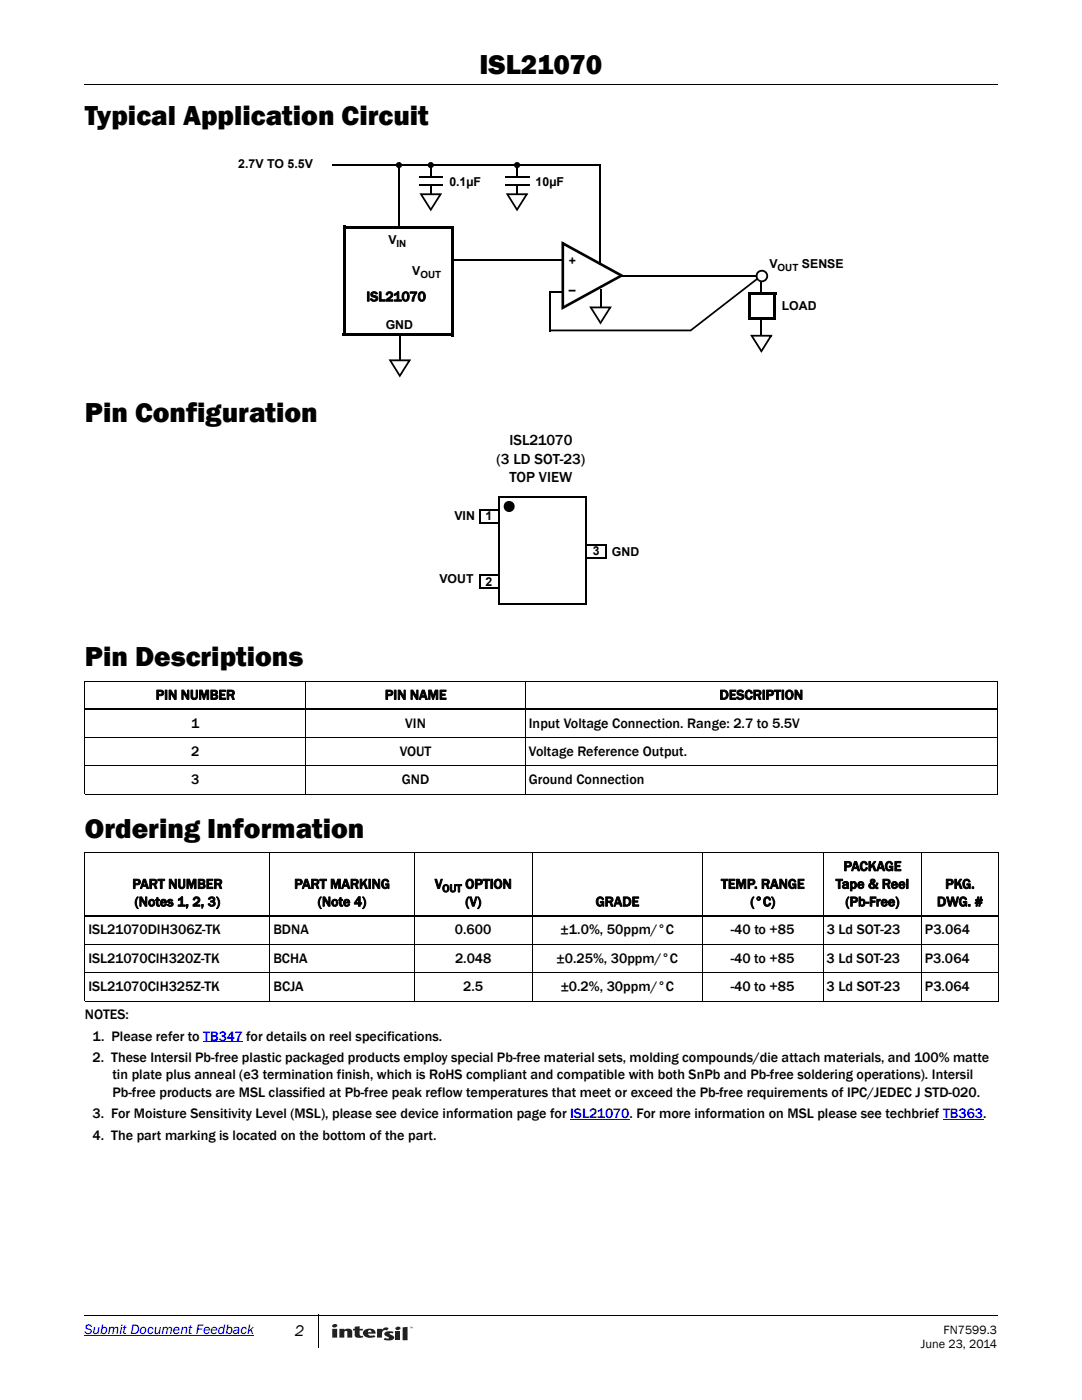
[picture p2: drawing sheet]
<svg xmlns="http://www.w3.org/2000/svg" width="216mm" height="279mm" viewBox="0 0 216 279" stroke-linecap="round" stroke-linejoin="round" font-family="sans-serif">
<defs><g id="words">
<g font-size="5.6">
<text x="95.7" y="14.8">ISL21070</text>
<text x="16.9" y="24.9">Typical Application Circuit</text>
<text x="16.9" y="84.3">Pin Configuration</text>
<text x="16.9" y="133">Pin Descriptions</text>
<text x="16.9" y="167.2">Ordering Information</text>
</g>
<text font-size="3.2" x="58.8" y="266.7">2</text>
<g font-size="3">
<text x="101.6" y="88.9">ISL21070</text>
<text x="99.1" y="92.6">(3 LD SOT-23)</text>
<text x="101.7" y="96.3">TOP VIEW</text>
</g>
<g font-size="2.8">
<text x="73.1" y="60.1">ISL21070</text>
<text x="31.1" y="139.6">PIN NUMBER</text>
<text x="76.8" y="139.6">PIN NAME</text>
<text x="143.6" y="139.6">DESCRIPTION</text>
<text x="38.2" y="145.2">1</text>
<text x="80.9" y="145.2">VIN</text>
<text x="105.5" y="145.2">Input Voltage Connection. Range: 2.7 to 5.5V</text>
<text x="38.2" y="150.9">2</text>
<text x="79.8" y="150.9">VOUT</text>
<text x="105.5" y="150.9">Voltage Reference Output.</text>
<text x="38.2" y="156.5">3</text>
<text x="80.2" y="156.5">GND</text>
<text x="105.5" y="156.5">Ground Connection</text>
<text x="168.3" y="173.8">PACKAGE</text>
<text x="26.4" y="177.3">PART NUMBER</text>
<text x="58.7" y="177.3">PART MARKING</text>
<text x="86.8" y="177.3">V</text>
<text x="92.8" y="177.3">OPTION</text>
<text x="143.9" y="177.3">TEMP. RANGE</text>
<text x="166.8" y="177.3">Tape &amp; Reel</text>
<text x="188.6" y="177.3">PKG.</text>
<text x="26.9" y="180.9">(Notes 1, 2, 3)</text>
<text x="63.4" y="180.9">(Note 4)</text>
<text x="92.9" y="180.9">(V)</text>
<text x="118.9" y="180.9">GRADE</text>
<text x="149.7" y="180.9">(°C)</text>
<text x="168.7" y="180.9">(Pb-Free)</text>
<text x="187" y="180.9">DWG. #</text>
<text x="17.6" y="186.5">ISL21070DIH306Z-TK</text>
<text x="54.6" y="186.5">BDNA</text>
<text x="90.8" y="186.5">0.600</text>
<text x="111.8" y="186.5">±1.0%, 50ppm/°C</text>
<text x="145.8" y="186.5">-40 to +85</text>
<text x="165" y="186.5">3 Ld SOT-23</text>
<text x="184.6" y="186.5">P3.064</text>
<text x="17.6" y="192.2">ISL21070CIH320Z-TK</text>
<text x="17.6" y="197.8">ISL21070CIH325Z-TK</text>
<text x="54.6" y="192.2">BCHA</text>
<text x="54.6" y="197.8">BCJA</text>
<text x="90.8" y="192.2">2.048</text>
<text x="92.4" y="197.8">2.5</text>
<text x="111.1" y="192.2">±0.25%, 30ppm/°C</text>
<text x="111.9" y="197.8">±0.2%, 30ppm/°C</text>
<text x="145.8" y="192.2">-40 to +85</text>
<text x="145.8" y="197.8">-40 to +85</text>
<text x="164.9" y="192.2">3 Ld SOT-23</text>
<text x="164.9" y="197.8">3 Ld SOT-23</text>
<text x="184.5" y="192.2">P3.064</text>
<text x="184.5" y="197.8">P3.064</text>
<text x="16.9" y="203.4">NOTES:</text>
<text x="18.5" y="207.7">1. Please refer to TB347 for details on reel specifications.</text>
<text x="18.5" y="211.9">2. These Intersil Pb-free plastic packaged products employ special Pb-free material sets, molding compounds/die attach materials, and 100% matte</text>
<text x="22.4" y="215.4">tin plate plus anneal (e3 termination finish, which is RoHS compliant and compatible with both SnPb and Pb-free soldering operations). Intersil</text>
<text x="22.4" y="219">Pb-free products are MSL classified at Pb-free peak reflow temperatures that meet or exceed the Pb-free requirements of IPC/JEDEC J STD-020.</text>
<text x="18.5" y="227.4">4. The part marking is located on the bottom of the part.</text>
<text x="18.5" y="223.2">3. For Moisture Sensitivity Level (MSL), please see device information page for ISL21070. For more information on MSL please see techbrief TB363.</text>
</g>
<text font-size="2.8" fill="#00f" x="16.9" y="266.3">Submit Document Feedback</text>
<g font-size="2.5">
<text x="47.5" y="33.5">2.7V TO 5.5V</text>
<text x="89.7" y="37.2">0.1µF</text>
<text x="106.9" y="37.2">10µF</text>
<text x="77.5" y="48.6">V</text>
<text x="113.5" y="52.9">+</text>
<text x="153.5" y="53.4">V</text>
<text x="160" y="53.4">SENSE</text>
<text x="82.3" y="54.8">V</text>
<text x="113.5" y="58.7">–</text>
<text x="77" y="65.6">GND</text>
<text x="156" y="61.9">LOAD</text>
<text x="90.7" y="103.9">VIN</text>
<text x="96.9" y="103.8">1</text>
<text x="118.3" y="110.8">3</text>
<text x="122.1" y="111">GND</text>
<text x="87.7" y="116.4">VOUT</text>
<text x="96.9" y="116.9">2</text>
<text x="183.7" y="269">June 23, 2014</text>
<text x="188.3" y="266.2">FN7599.3</text>
</g>
<text font-size="2.2" x="88.2" y="178">OUT</text>
<g font-size="2">
<text x="79.1" y="49.3">IN</text>
<text x="83.9" y="55.4">OUT</text>
<text x="155.2" y="54">OUT</text>
</g>
</g></defs>
<path d="M16.8 16.8l.1 .2zM16.8 262.4l.1 .2zM63.4 262.4l.2 .1z" fill="#000"/>
<path d="M16.9 16.9h182.2M16.9 262.5h182.2M63.5 262.5v6.4" fill="none" stroke="#000" stroke-width=".2"/>
<path d="M65.9 263.8h16.9v4.5h-16.9z" fill="#fff"/>
<g fill="#221f1f">
<path d="M79 264.9a.56 .56 0 0 1 .9 .2 .55 .55 0 0 1-.5 .4 .55 .55 0 0 1-.5-.4z"/>
<path d="M75.2 265.2h1v.2a.93 .93 0 0 1 1.4-.3l-.4 .4a.68 .68 0 0 0-.7 .1 .68 .68 0 0 0-.3 .6v.8h-1z"/>
<path d="M67.7 265.2h1v.2a.97 .97 0 0 1 1.6 .4v1.2h-1v-1.1l-.3-.3-.3 .2v1.2h-1z"/>
<path d="M70.8 264.8l1-.1v.5h.6v.3h-.6v1l.3 .1h.3l.1 .3-.6 .1a.87 .87 0 0 1-1.1-.6v-.9h-.4v-.3h.4z"/>
<path d="M78.9 265.7h1v1.8h-1z"/>
<path d="M80.3 264.9l1-.1v2.7h-1z"/>
<path d="M76.8 265.9l.6-.2 1.2 .1-.2 .3h-.6v.2a.75 .75 0 0 1 .8 .8 1.95 1.95 0 0 1-2 .3l.2-.4a.57 .57 0 0 0 .8 0l-.7-.5a.38 .38 0 0 1-.1-.6z"/>
<path d="M81.8 264.8h.2l-.1 .3zM82 264.8l.2 .2 .1-.2v.3v-.2l-.1 .2-.1-.2-.1 .2z"/>
<path d="M66.3 265.2v1.8h1v-1.8zM66.4 264.4l-.1 .2a.51 .51 0 0 0 .5 .3 .51 .51 0 0 0 .5-.5 .64 .64 0 0 0-.9 0z"/>
<path d="M72.6 265.5a.86 .86 0 0 0-.1 1 .86 .86 0 0 0 .8 .4l1.6-.1-.2-.3-.4 .1a.61 .61 0 0 1-.9-.4l1.5-.1a.94 .94 0 0 0-1.1-.9h-.5zM73.6 265.5h.4l.1 .4h-.7z"/>
</g>
<path d="M16.9 266.5h33.8" fill="none" stroke="#00f" stroke-width=".2"/>
<path d="M66.2 32.8h.2v.3h-.2zM68.7 45h21.8v.6h-21.8zM68.4 66.5h21.8v.6h-21.8zM68.4 45h.5v21.8h-.5zM89.9 45.3h.6v21.8h-.6z" fill="#000"/>
<path d="M66.4 32.9h53.4" fill="none" stroke="#000" stroke-width=".36"/>
<path d="M112.3 48.6l11.7 6.4-11.7 6.4z" fill="#fff"/>
<g fill="#000">
<path d="M119.5 32.8h.3v.1h-.3zM79.4 45.1h.4v.2h-.4zM112.3 51.6h.2v.4h-.2zM112.2 61.2l11.7-6.4 .2 .4-12.1 6.7zM149.5 58.3h5.4v.5h-5.4zM151.8 54.8h.3v.2h-.3zM151.8 54.9l.2-.1 .2 .2-.2 .1zM151.9 54.8h.2v.4h-.2zM112 48.1l12.6 6.9-.7 .2-11.7-6.4 .2-.5 .2 .3v12.8h-.6zM137.7 65.8l14.1-10.9 .2 .2-14.1 11zM149.2 63.4h5.4v.5h-5.4zM149.2 58.3h.5v5.3h-.5z"/>
<path d="M151.8 63.5h.3v.1h-.3zM154.3 58.5h.6v5.4h-.6z"/>
</g>
<path d="M79.6 32.8v12.3M119.7 32.9v19.9M90 51.8h22.3M109.6 58.3h2.9M109.8 58.3v7.8M123.7 55h28.2M151.9 55v3.7M109.8 65.9h28.1M151.9 63.6v3.7" fill="none" stroke="#000" stroke-width=".36"/>
<path d="M150 67h3.9l-2 3.1z" fill="#fff"/>
<path d="M85.8 39.8h.3v.2h-.3zM150 66.8h4.2l-2.3 3.6-.1-.4 1.9-3.1 .3 .2-4 .1zM149.7 66.8l.4 .1 2 3.1-.3 .2z" fill="#000"/>
<path d="M86 32.8v7" fill="none" stroke="#000" stroke-width=".36"/>
<path d="M84 38.8h3.9l-1.9 3z" fill="#fff"/>
<path d="M84 38.6h4.2l-2.2 3.6-.2-.4 2-3.1 .3 .2h-4.1zM83.7 38.6l.5 .1 1.9 3.1-.3 .2z" fill="#000"/>
<path d="M83.8 35.4h4.4v1.6h-4.4z" fill="#fff"/>
<path d="M83.6 35.2h.2v.4h-.2zM83.6 36.7h.2v.4h-.2zM119.7 61.2h.3v.1h-.3z" fill="#000"/>
<path d="M83.8 35.4h4.5M83.8 36.9h4.5M119.8 57.7v3.5" fill="none" stroke="#000" stroke-width=".36"/>
<path d="M117.9 61.3h3.9l-2 3.1z" fill="#fff"/>
<path d="M79.6 72h.4v.1h-.4zM117.9 61.2h4.2l-2.3 3.6-.1-.5 1.9-3 .3 .1-4 .1zM117.6 61.2l.4 .1 2 3-.3 .2z" fill="#000"/>
<path d="M79.8 67.1v4.9" fill="none" stroke="#000" stroke-width=".36"/>
<path d="M77.9 71.9h3.8l-1.9 3.1z" fill="#fff"/>
<path d="M77.9 71.7h4.1l-2.2 3.6-.2-.4 2-3.1 .3 .2-4 .1zM77.5 71.7l.5 .1 1.9 3.1-.3 .2z" fill="#000"/>
<g fill="#000">
<circle cx="79.6" cy="32.9" r=".62"/>
<circle cx="86" cy="32.9" r=".62"/>
</g>
<circle cx="152" cy="55.1" r="1.06" fill="#fff"/>
<path d="M103 39.8h.4v.2h-.4zM151.4 55.8l.5 .2 .4-.1 .4-.2 .2-.6h.4l-.3 .7-.6 .5h-.5l-.6-.2-.1-.1zM151 54.3l.7-.4h.6l.7 .4 .3 .6v.2h-.4l-.2-.6-.3-.2h-.8l-.4 .5v.5l.3 .5-.3 .2a1.21 1.21 0 0 1-.3-1.4z" fill="#000"/>
<path d="M103.2 32.8v7" fill="none" stroke="#000" stroke-width=".36"/>
<path d="M101.2 38.8h3.9l-1.9 3z" fill="#fff"/>
<path d="M101.2 38.6h4.2l-2.2 3.6-.2-.4 2-3.1 .3 .2h-4.1zM100.9 38.6l.5 .1 1.9 3.1-.3 .2z" fill="#000"/>
<path d="M101 35.4h4.4v1.6h-4.4z" fill="#fff"/>
<path d="M100.8 35.2h.2v.4h-.2zM100.8 36.7h.2v.4h-.2z" fill="#000"/>
<path d="M101 35.4h4.6M101 36.9h4.6" fill="none" stroke="#000" stroke-width=".36"/>
<circle cx="103.2" cy="33" r=".62" fill="#000"/>
<path d="M99.7 99.2h17.3v21.3h-17.3z" fill="#fff"/>
<path d="M99.7 99.2h17.5M99.7 99v21.5M117 99.2v21.5M99.5 120.5h17.5" fill="none" stroke="#000" stroke-width=".36"/>
<path d="M95.7 101.7h3.8v2.6h-3.8z" fill="#fff"/>
<path d="M95.5 104.3h4M95.7 101.8h4M95.7 101.6v2.7M99.5 101.7v2.8" fill="none" stroke="#000" stroke-width=".36"/>
<path d="M95.7 114.7h3.8v2.5h-3.8z" fill="#fff"/>
<path d="M95.5 117.3h4M95.7 114.7h4M95.7 114.5v2.7M99.5 114.7v2.7" fill="none" stroke="#000" stroke-width=".36"/>
<path d="M117 108.8h3.8v2.5h-3.8z" fill="#fff"/>
<path d="M116.8 111.3h4M117 108.8h4M117 108.6v2.7M120.8 108.8v2.7M16.9 141.6h182.1M16.9 182.9h182.4" fill="none" stroke="#000" stroke-width=".36"/>
<circle cx="101.6" cy="101.1" r=".92" fill="#000"/>
<path d="M100.9 100.2a1.12 1.12 0 0 1 1.1-.1 1.12 1.12 0 0 1 .7 .9l-.4 .1-.2-.6-.6-.2-.6 .5v.4l.3 .5 .4 .1 .5-.2 .2-.6 .4 .1a1.11 1.11 0 0 1-1.6 1 1.11 1.11 0 0 1-.2-1.9zM102.3 101l.4 .1z" fill="#000"/>
<g fill="none" stroke="#000" stroke-width=".2">
<path d="M16.9 135.9h182.1M16.9 136v22.5M61 135.9v22.7M104.8 135.9v22.7M199 136v22.5M16.9 147.2h182.1M16.9 152.9h182.1M16.9 158.5h182.1M16.9 170.2h182.4M16.9 170.2v29.5M53.9 170.1v29.7M82.6 170.1v29.7"/>
<path d="M106.3 170.1v29.7M140.1 170.1v29.7M164.3 170.1v29.7M183.9 170.1v29.7M199.2 170.2v29.5M16.9 188.5h182.4M16.9 194.2h182.4M16.9 199.8h182.4"/>
</g>
<path d="M40.6 207.9h7.9M113.8 223.4h11.8M188.2 223.4h8" fill="none" stroke="#00f" stroke-width=".2"/>
<use href="#words"/>
</svg>
